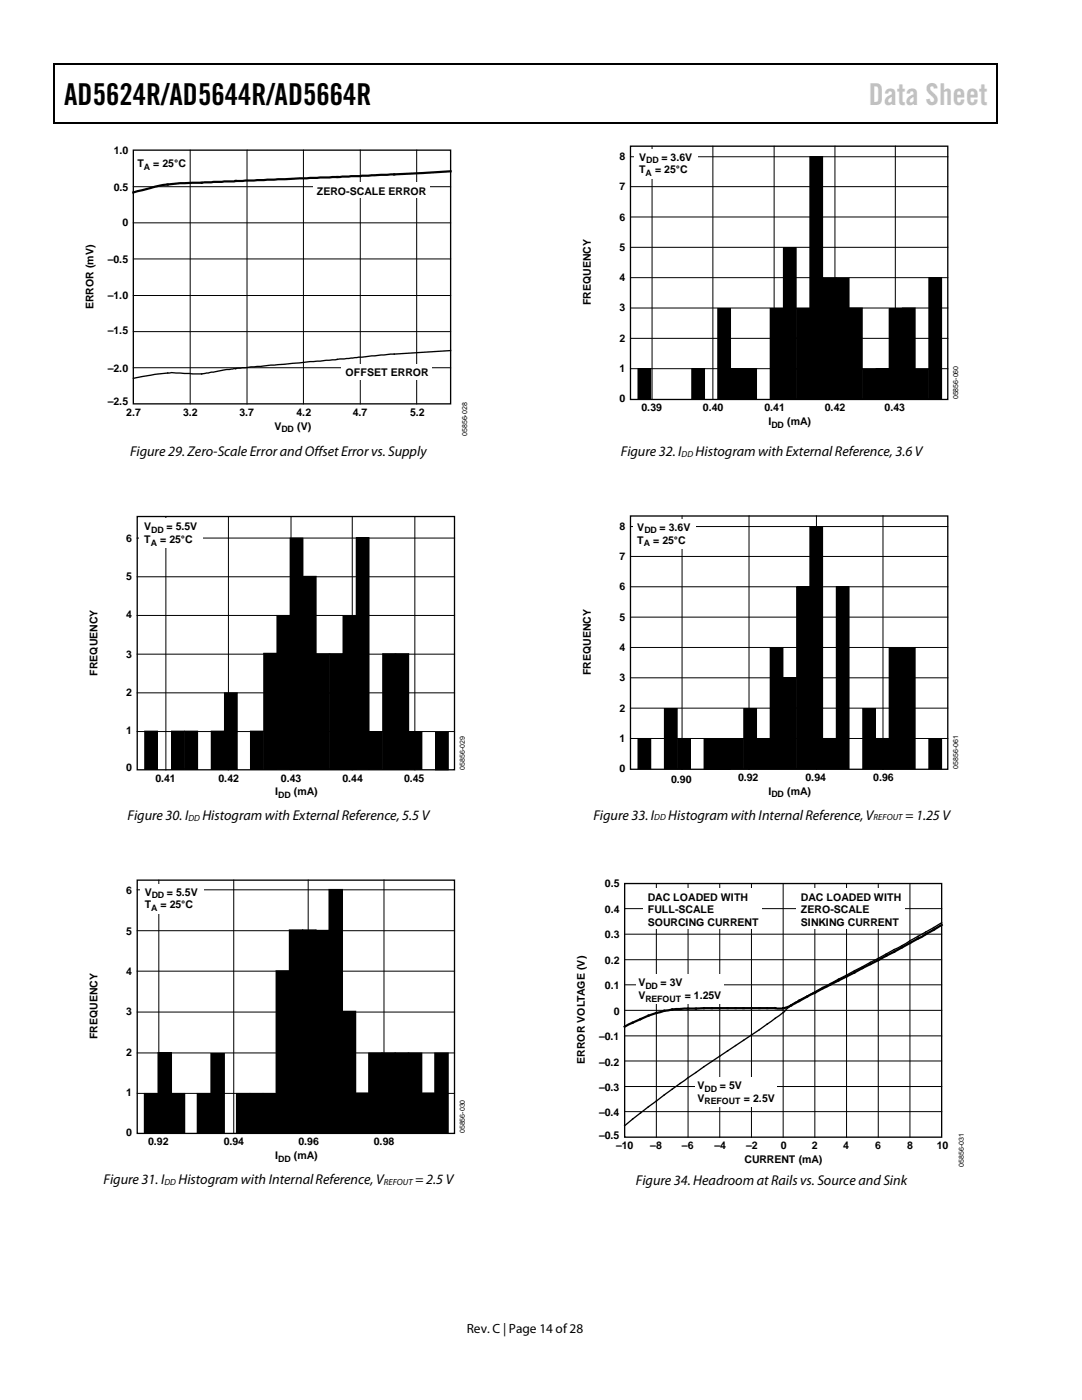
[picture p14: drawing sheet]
<svg xmlns="http://www.w3.org/2000/svg" width="216mm" height="279mm" viewBox="0 0 216 279" stroke-linecap="round" stroke-linejoin="round" font-family="sans-serif">
<defs><g id="words">
<text font-size="6" x="12.8" y="20.9">AD5624R/AD5644R/AD5664R</text>
<text font-size="6" fill="#c1c1c1" x="173.4" y="20.9">Data Sheet</text>
<g font-size="2.8">
<text x="26" y="91.1">Figure 29. Zero-Scale Error and Offset Error vs. Supply</text>
<text x="123.9" y="91">Figure 32. I</text>
<text x="138.8" y="91">Histogram with External Reference, 3.6 V</text>
<text x="25.4" y="163.7">Figure 30. I</text>
<text x="40.4" y="163.7">Histogram with External Reference, 5.5 V</text>
<text x="118.4" y="163.6">Figure 33. I</text>
<text x="133.3" y="163.6">Histogram with Internal Reference, V</text>
<text x="180.6" y="163.6">= 1.25 V</text>
<text x="20.7" y="236.3">Figure 31. I</text>
<text x="35.6" y="236.3">Histogram with Internal Reference, V</text>
<text x="82.8" y="236.3">= 2.5 V</text>
<text x="126.9" y="236.5">Figure 34. Headroom at Rails vs. Source and Sink</text>
</g>
<text font-size="2.7" x="93.1" y="266">Rev. C | Page 14 of28</text>
<g font-size="2.1">
<text x="22.7" y="30.7">1.0</text>
<text x="27.4" y="33.3">T</text>
<text x="30.6" y="33.3">= 25°C</text>
<text x="123.6" y="31.9">8</text>
<text x="127.5" y="32.1">V</text>
<text x="127.5" y="34.6">T</text>
<text x="130.7" y="34.6">= 25°C</text>
<text x="132" y="32.1">= 3.6V</text>
<text x="22.7" y="38">0.5</text>
<text x="63.2" y="38.9">ZERO-SCALE ERROR</text>
<text x="123.6" y="38">7</text>
<text x="24.4" y="45.2">0</text>
<text x="123.6" y="44">6</text>
<text x="21.5" y="52.5">–0.5</text>
<text x="123.6" y="50.1">5</text>
<text x="21.5" y="59.7">–1.0</text>
<text x="123.6" y="56.1">4</text>
<text x="18.7" y="61.7" transform="rotate(-90 18.7 61.7)">ERROR (mV)</text>
<text x="117.9" y="61" transform="rotate(-90 117.9 61)">FREQUENCY</text>
<text x="123.6" y="62.2">3</text>
<text x="21.5" y="66.7">–1.5</text>
<text x="123.6" y="68.2">2</text>
<text x="21.5" y="74.3">–2.0</text>
<text x="68.9" y="75.1">OFFSET ERROR</text>
<text x="123.6" y="74.3">1</text>
<text x="21.5" y="80.9">–2.5</text>
<text x="25.2" y="83">2.7</text>
<text x="36.5" y="83">3.2</text>
<text x="47.8" y="83">3.7</text>
<text x="59.2" y="83">4.2</text>
<text x="70.4" y="83">4.7</text>
<text x="81.8" y="83">5.2</text>
<text x="123.6" y="80.3">0</text>
<text x="128" y="82.1">0.39</text>
<text x="140.3" y="82.1">0.40</text>
<text x="152.5" y="82.1">0.41</text>
<text x="164.6" y="82.1">0.42</text>
<text x="176.5" y="82.1">0.43</text>
<text x="54.7" y="85.8">V</text>
<text x="59.3" y="85.8">(V)</text>
<text x="153.3" y="84.8">I</text>
<text x="157.1" y="84.8">(mA)</text>
<text x="28.8" y="105.9">V</text>
<text x="33.2" y="105.9">= 5.5V</text>
<text x="123.6" y="105.7">8</text>
<text x="127.2" y="105.9">V</text>
<text x="131.6" y="105.9">= 3.6V</text>
<text x="25.2" y="108.3">6</text>
<text x="28.8" y="108.4">T</text>
<text x="32" y="108.4">= 25°C</text>
<text x="123.6" y="111.8">7</text>
<text x="127.2" y="108.5">T</text>
<text x="130.3" y="108.5">= 25°C</text>
<text x="25.2" y="115.7">5</text>
<text x="123.6" y="117.8">6</text>
<text x="25.2" y="123.4">4</text>
<text x="123.6" y="123.9">5</text>
<text x="25.2" y="131.3">3</text>
<text x="123.6" y="129.9">4</text>
<text x="19.4" y="134.9" transform="rotate(-90 19.4 134.9)">FREQUENCY</text>
<text x="117.9" y="134.8" transform="rotate(-90 117.9 134.8)">FREQUENCY</text>
<text x="123.6" y="136">3</text>
<text x="25.2" y="138.8">2</text>
<text x="123.6" y="142">2</text>
<text x="25.2" y="146.5">1</text>
<text x="123.6" y="148.1">1</text>
<text x="25.2" y="153.9">0</text>
<text x="31" y="156">0.41</text>
<text x="43.6" y="156">0.42</text>
<text x="56.1" y="156">0.43</text>
<text x="68.3" y="156">0.44</text>
<text x="80.6" y="156">0.45</text>
<text x="123.6" y="154.1">0</text>
<text x="147.3" y="155.9">0.92</text>
<text x="160.7" y="155.9">0.94</text>
<text x="174.3" y="155.9">0.96</text>
<text x="54.9" y="158.7">I</text>
<text x="58.7" y="158.7">(mA)</text>
<text x="133.9" y="156.2">0.90</text>
<text x="153.3" y="158.6">I</text>
<text x="157.1" y="158.6">(mA)</text>
<text x="25.2" y="178.4">6</text>
<text x="28.9" y="178.8">V</text>
<text x="33.3" y="178.8">= 5.5V</text>
<text x="120.7" y="177">0.5</text>
<text x="129.3" y="179.7">DAC LOADED WITH</text>
<text x="159.8" y="179.7">DAC LOADED WITH</text>
<text x="28.9" y="181.3">T</text>
<text x="32" y="181.3">= 25°C</text>
<text x="120.7" y="182.3">0.4</text>
<text x="129.3" y="182.2">FULL-SCALE</text>
<text x="129.3" y="184.8">SOURCING CURRENT</text>
<text x="159.8" y="182.3">ZERO-SCALE</text>
<text x="159.8" y="184.8">SINKING CURRENT</text>
<text x="25.2" y="186.5">5</text>
<text x="120.7" y="187.2">0.3</text>
<text x="25.2" y="194.6">4</text>
<text x="120.7" y="197.4">0.1</text>
<text x="120.7" y="192.3">0.2</text>
<text x="127.4" y="196.9">V</text>
<text x="131.8" y="196.9">= 3V</text>
<text x="25.2" y="202.6">3</text>
<text x="122.5" y="202.5">0</text>
<text x="127.4" y="199.4">V</text>
<text x="136.6" y="199.4">= 1.25V</text>
<text x="19.4" y="207.4" transform="rotate(-90 19.4 207.4)">FREQUENCY</text>
<text x="119.5" y="207.5">–0.1</text>
<text x="25.2" y="210.7">2</text>
<text x="116.7" y="212.3" transform="rotate(-90 116.7 212.3)">ERROR VOLTAGE (V)</text>
<text x="119.5" y="212.7">–0.2</text>
<text x="25.2" y="218.7">1</text>
<text x="119.5" y="217.6">–0.3</text>
<text x="139.2" y="217.3">V</text>
<text x="139.2" y="219.9">V</text>
<text x="143.6" y="217.3">= 5V</text>
<text x="148.4" y="219.9">= 2.5V</text>
<text x="25.2" y="226.8">0</text>
<text x="119.5" y="227.2">–0.5</text>
<text x="119.5" y="222.8">–0.4</text>
<text x="29.6" y="228.5">0.92</text>
<text x="44.6" y="228.5">0.94</text>
<text x="54.9" y="231.3">I</text>
<text x="58.7" y="231.3">(mA)</text>
<text x="59.6" y="228.5">0.96</text>
<text x="74.6" y="228.5">0.98</text>
<text x="122.9" y="229.3">–10</text>
<text x="129.8" y="229.3">–8</text>
<text x="136.1" y="229.3">–6</text>
<text x="142.5" y="229.3">–4</text>
<text x="148.6" y="232.1">CURRENT (mA)</text>
<text x="148.9" y="229.3">–2</text>
<text x="155.8" y="229.3">0</text>
<text x="162" y="229.3">2</text>
<text x="168.2" y="229.3">4</text>
<text x="174.7" y="229.3">6</text>
<text x="181" y="229.3">8</text>
<text x="186.9" y="229.3">10</text>
</g>
<g font-size="1.8">
<text x="28.7" y="33.9">A</text>
<text x="128.8" y="35.1">A</text>
<text x="128.9" y="32.6">DD</text>
<text x="56.1" y="86.3">DD</text>
<text x="153.9" y="85.4">DD</text>
<text x="136" y="91.2">DD</text>
<text x="30.2" y="106.4">DD</text>
<text x="128.6" y="106.5">DD</text>
<text x="30.1" y="108.9">A</text>
<text x="128.5" y="109">A</text>
<text x="55.5" y="159.3">DD</text>
<text x="153.9" y="159.2">DD</text>
<text x="37.6" y="163.9">DD</text>
<text x="130.6" y="163.7">DD</text>
<text x="174.3" y="163.7">REFOUT</text>
<text x="30.3" y="179.3">DD</text>
<text x="30.2" y="181.8">A</text>
<text x="128.8" y="197.4">DD</text>
<text x="128.8" y="199.9">REFOUT</text>
<text x="140.6" y="217.8">DD</text>
<text x="140.6" y="220.4">REFOUT</text>
<text x="55.5" y="231.8">DD</text>
<text x="32.8" y="236.4">DD</text>
<text x="76.6" y="236.4">REFOUT</text>
</g>
<g font-size="1.4">
<text x="191.2" y="79.7" transform="rotate(-90 191.2 79.7)">05856-060</text>
<text x="93.2" y="87.1" transform="rotate(-90 93.2 87.1)">05856-028</text>
<text x="92.7" y="153.6" transform="rotate(-90 92.7 153.6)">05856-029</text>
<text x="191.2" y="153.5" transform="rotate(-90 191.2 153.5)">05856-061</text>
<text x="92.7" y="226.2" transform="rotate(-90 92.7 226.2)">05856-030</text>
<text x="192.3" y="232.9" transform="rotate(-90 192.3 232.9)">05856-031</text>
</g>
</g></defs>
<path d="M10.7 12.7h.2v1h-.2zM10.7 12.7h.2v.3h-.2zM133.5 12.7h.2v.3h-.2zM198.9 12.7h.2v1h-.2zM198.9 12.7h.2v.3h-.2zM10.7 24.4h.2v.2h-.2zM133.2 24.4h.3v.2h-.3zM198.9 24.4h.2v.2h-.2z" fill="#000"/>
<path d="M10.8 13.7v10.7M10.9 12.8h122.6M133.7 12.8h65.2M199 13.7v10.7M10.9 24.5h188" fill="none" stroke="#000" stroke-width=".25"/>
<path d="M26.6 37.3h63.3M37.9 30v50.6M49.3 30v50.6M60.5 30v50.6M71.9 30v50.6M83.1 30v50.6M26.6 59h63.3M26.6 51.7h63.3M26.6 44.5h63.3M26.6 73.4h63.3M26.6 66.2h63.3" fill="none" stroke="#000" stroke-width=".2"/>
<path d="M26.6 30h63.3v50.6h-63.3zM89.9 70l-11.9 .7-11.1 1.1-16.8 1.4-5.4 .6a28.3 28.3 0 0 1-10.4 .6h-.5a40.1 40.1 0 0 0-7.2 1.1" fill="none" stroke="#000" stroke-width=".26"/>
<path d="M89.9 34.2l-18 1-31.7 1.3a39.6 39.6 0 0 0-13.6 1.9" fill="none" stroke="#000" stroke-width=".44"/>
<g fill="#fff">
<path d="M62.4 36.5h23.3v3h-23.3z"/>
<path d="M68.1 72.8h18.1v3.1h-18.1z"/>
</g>
<path d="M27.4 107.4h63.3M27.4 115.1h63.3M33.1 103.1v50.5M45.6 103.1v50.5M58.1 103.1v50.5M70.3 103.1v50.5M82.8 103.1v50.5M27.4 122.8h63.3M27.4 130.6h63.3M27.4 138.3h63.3M27.4 146h63.3" fill="none" stroke="#000" stroke-width=".2"/>
<path d="M27.4 103.1h63.3v50.5h-63.3z" fill="none" stroke="#000" stroke-width=".26"/>
<path d="M27.9 103.4h12.6v6h-12.6z" fill="#fff"/>
<g fill="#000">
<path d="M57.9 107.4h2.5v46.1h-2.5zM60.5 115h2.6v38.5h-2.6zM71.1 107.3h2.5v46.2h-2.5zM44.8 138.3h2.5v15.2h-2.5zM52.6 130.4h2.6v23.1h-2.6zM55.3 122.8h2.5v30.7h-2.5zM63.2 130.5h2.5v23h-2.5zM65.8 130.5h2.6v23h-2.6zM68.4 122.9h2.6v30.6h-2.6zM76.4 130.5h2.5v23h-2.5zM79 130.5h2.5v23h-2.5zM28.9 145.9h2.5v7.6h-2.5z"/>
<path d="M34.2 145.9h2.6v7.6h-2.6zM36.9 145.9h2.5v7.6h-2.5zM42.2 145.9h2.5v7.6h-2.5zM50 145.9h2.5v7.6h-2.5zM73.7 146h2.6v7.5h-2.6zM81.6 146h2.6v7.5h-2.6zM86.9 146.2h2.6v7.4h-2.6z"/>
</g>
<g fill="none" stroke="#000" stroke-width=".2">
<path d="M57.9 107.4h2.5v46.1h-2.5zM60.5 115h2.6v38.5h-2.6zM71.1 107.3h2.5v46.2h-2.5zM44.8 138.3h2.5v15.2h-2.5zM52.6 130.4h2.6v23.1h-2.6zM55.3 122.8h2.5v30.7h-2.5zM63.2 130.5h2.5v23h-2.5zM65.8 130.5h2.6v23h-2.6zM68.4 122.9h2.6v30.6h-2.6zM76.4 130.5h2.5v23h-2.5zM79 130.5h2.5v23h-2.5zM28.9 145.9h2.5v7.6h-2.5z"/>
<path d="M34.2 145.9h2.6v7.6h-2.6zM36.9 145.9h2.5v7.6h-2.5zM42.2 145.9h2.5v7.6h-2.5zM50 145.9h2.5v7.6h-2.5zM73.7 146h2.6v7.5h-2.6zM81.6 146h2.6v7.5h-2.6zM86.9 146.2h2.6v7.4h-2.6zM27.4 177.6h63.3M31.7 175.7v50.5M46.6 175.7v50.5M61.5 175.7v50.5M76.6 175.7v50.5"/>
<path d="M27.4 185.7h63.3M27.4 193.8h63.3M27.4 202h63.3M27.4 210.1h63.3M27.4 218.2h63.3"/>
</g>
<path d="M27.4 175.7h63.3v50.5h-63.3z" fill="none" stroke="#000" stroke-width=".26"/>
<path d="M28 176.4h12.6v5.9h-12.6z" fill="#fff"/>
<g fill="#000">
<path d="M65.7 177.6h2.6v48.5h-2.6zM55.2 193.8h2.5v32.3h-2.5zM57.8 185.7h2.6v40.4h-2.6zM60.4 185.7h2.6v40.4h-2.6zM63.1 185.7h2.5v40.4h-2.5zM28.9 218.3h2.5v7.8h-2.5zM31.6 210.1h2.6v16h-2.6zM34.2 218.3h2.6v7.8h-2.6zM39.4 218.3h2.6v7.8h-2.6zM42.2 210.3h2.5v15.8h-2.5zM47.3 218.3h2.5v7.8h-2.5zM49.9 218.3h2.5v7.8h-2.5z"/>
<path d="M52.5 218.3h2.6v7.8h-2.6zM68.4 201.9h2.5v24.2h-2.5zM71 218.2h2.5v7.9h-2.5zM73.6 210.2h2.6v15.8h-2.6zM76.3 210.2h2.5v15.9h-2.5zM78.9 210.2h2.6v15.9h-2.6zM81.5 210.2h2.6v15.9h-2.6zM84.2 218.2h2.5v7.9h-2.5zM86.8 210.2h2.6v15.9h-2.6z"/>
</g>
<g fill="none" stroke="#000" stroke-width=".35">
<path d="M65.7 177.6h2.6v48.5h-2.6zM55.2 193.8h2.5v32.3h-2.5zM57.8 185.7h2.6v40.4h-2.6zM60.4 185.7h2.6v40.4h-2.6zM63.1 185.7h2.5v40.4h-2.5zM28.9 218.3h2.5v7.8h-2.5zM31.6 210.1h2.6v16h-2.6zM34.2 218.3h2.6v7.8h-2.6zM39.4 218.3h2.6v7.8h-2.6zM42.2 210.3h2.5v15.8h-2.5zM47.3 218.3h2.5v7.8h-2.5zM49.9 218.3h2.5v7.8h-2.5z"/>
<path d="M52.5 218.3h2.6v7.8h-2.6zM68.4 201.9h2.5v24.2h-2.5zM71 218.2h2.5v7.9h-2.5zM73.6 210.2h2.6v15.8h-2.6zM76.3 210.2h2.5v15.9h-2.5zM78.9 210.2h2.6v15.9h-2.6zM81.5 210.2h2.6v15.9h-2.6zM84.2 218.2h2.5v7.9h-2.5zM86.8 210.2h2.6v15.9h-2.6z"/>
</g>
<g fill="none" stroke="#000" stroke-width=".2">
<path d="M125.8 31.3h63.3M125.8 37.3h63.3M130.1 29.2v50.5M142.2 29.2v50.5M154.5 29.2v50.5M166.6 29.2v50.5M178.7 29.2v50.5M125.8 49.4h63.3M125.8 43.3h63.3M125.8 55.4h63.3M125.8 73.6h63.3M125.8 67.5h63.3"/>
<path d="M125.8 61.5h63.3"/>
</g>
<path d="M125.8 29.2h63.3v50.5h-63.3z" fill="none" stroke="#000" stroke-width=".26"/>
<path d="M126.7 29.7h12.6v6h-12.6z" fill="#fff"/>
<g fill="#000">
<path d="M161.6 31.3h2.5v48.3h-2.5zM156.3 49.4h2.6v30.2h-2.6zM164.2 55.5h2.6v24.1h-2.6zM166.9 55.5h2.5v24.1h-2.5zM185.3 55.4h2.6v24.2h-2.6zM127.3 73.6h2.5v6h-2.5zM138 73.6h2.6v6h-2.6zM143.2 61.6h2.6v18h-2.6zM145.9 73.6h2.5v6h-2.5zM148.4 73.6h2.6v6h-2.6zM153.7 61.6h2.5v18h-2.5zM159 61.6h2.5v18h-2.5z"/>
<path d="M169.5 61.5h2.6v18.1h-2.6zM172.1 73.7h2.6v5.9h-2.6zM174.8 73.6h2.5v6h-2.5zM177.4 61.6h2.6v18h-2.6zM180.1 61.5h2.5v18.1h-2.5zM182.7 73.7h2.5v5.9h-2.5z"/>
</g>
<g fill="none" stroke="#000" stroke-width=".2">
<path d="M161.6 31.3h2.5v48.3h-2.5zM156.3 49.4h2.6v30.2h-2.6zM164.2 55.5h2.6v24.1h-2.6zM166.9 55.5h2.5v24.1h-2.5zM185.3 55.4h2.6v24.2h-2.6zM127.3 73.6h2.5v6h-2.5zM138 73.6h2.6v6h-2.6zM143.2 61.6h2.6v18h-2.6zM145.9 73.6h2.5v6h-2.5zM148.4 73.6h2.6v6h-2.6zM153.7 61.6h2.5v18h-2.5zM159 61.6h2.5v18h-2.5z"/>
<path d="M169.5 61.5h2.6v18.1h-2.6zM172.1 73.7h2.6v5.9h-2.6zM174.8 73.6h2.5v6h-2.5zM177.4 61.6h2.6v18h-2.6zM180.1 61.5h2.5v18.1h-2.5zM182.7 73.7h2.5v5.9h-2.5zM125.8 117.1h63.3M125.8 105.1h63.3M125.8 111.1h63.3M136.1 103v50.5M149.5 103v50.5M162.9 103v50.5"/>
<path d="M176.2 103v50.5M125.8 135.3h63.3M125.8 123.2h63.3M125.8 129.2h63.3M125.8 147.4h63.3M125.8 141.3h63.3"/>
</g>
<path d="M125.8 103h63.3v50.5h-63.3z" fill="none" stroke="#000" stroke-width=".26"/>
<path d="M126.3 103.5h12.5v6h-12.5z" fill="#fff"/>
<g fill="#000">
<path d="M159 117.1h2.5v36.3h-2.5zM161.6 105.1h2.5v48.3h-2.5zM166.9 117.1h2.5v36.3h-2.5zM153.7 129.3h2.5v24.1h-2.5zM156.3 135.3h2.6v18.1h-2.6zM177.4 129.3h2.6v24.1h-2.6zM180.1 129.3h2.5v24.1h-2.5zM127.3 147.4h2.5v6h-2.5zM132.6 141.4h2.5v12h-2.5zM135.2 147.4h2.6v6h-2.6zM140.5 147.5h2.5v6h-2.5zM143.1 147.5h2.6v6h-2.6z"/>
<path d="M145.8 147.5h2.5v5.9h-2.5zM148.4 141.4h2.6v12h-2.6zM151 147.5h2.6v5.9h-2.6zM164.2 147.4h2.6v6h-2.6zM172.1 141.4h2.6v12h-2.6zM174.8 147.4h2.5v6h-2.5zM185.3 147.5h2.6v5.9h-2.6z"/>
</g>
<g fill="none" stroke="#000" stroke-width=".2">
<path d="M159 117.1h2.5v36.3h-2.5zM161.6 105.1h2.5v48.3h-2.5zM166.9 117.1h2.5v36.3h-2.5zM153.7 129.3h2.5v24.1h-2.5zM156.3 135.3h2.6v18.1h-2.6zM177.4 129.3h2.6v24.1h-2.6zM180.1 129.3h2.5v24.1h-2.5zM127.3 147.4h2.5v6h-2.5zM132.6 141.4h2.5v12h-2.5zM135.2 147.4h2.6v6h-2.6zM140.5 147.5h2.5v6h-2.5zM143.1 147.5h2.6v6h-2.6z"/>
<path d="M145.8 147.5h2.5v5.9h-2.5zM148.4 141.4h2.6v12h-2.6zM151 147.5h2.6v5.9h-2.6zM164.2 147.4h2.6v6h-2.6zM172.1 141.4h2.6v12h-2.6zM174.8 147.4h2.5v6h-2.5zM185.3 147.5h2.6v5.9h-2.6zM131 176.3v50.6M137.3 176.3v50.6M143.6 176.3v50.6M149.9 176.3v50.6M156.3 176.3v50.6"/>
<path d="M162.6 176.3v50.6M168.9 176.3v50.6M175.2 176.3v50.6M181.6 176.3v50.6M124.6 196.5h63.3M124.6 191.5h63.3M124.6 186.4h63.3M124.6 181.3h63.3M124.6 216.8h63.3M124.6 211.7h63.3M124.6 206.7h63.3M124.6 201.6h63.3"/>
<path d="M124.6 221.9h63.3"/>
</g>
<path d="M124.6 176.3h63.3v50.6h-63.3zM187.9 184.2l-8.7 5-20.1 10.7a6.2 6.2 0 0 0-2.6 2l-5 3.6-5.5 3.7a231.9 231.9 0 0 0-15 10.5l-6.4 5" fill="none" stroke="#000" stroke-width=".26"/>
<path d="M187.9 184.6a148 148 0 0 1-12.7 7l-16.1 8.4a5.8 5.8 0 0 1-4.4 1.2h-14.2a44.8 44.8 0 0 0-8 .5 37.1 37.1 0 0 0-7.9 3.2" fill="none" stroke="#000" stroke-width=".44"/>
<g fill="#fff">
<path d="M126.9 194.4h17.4v6h-17.4z"/>
<path d="M138.7 214.9h16.2v6h-16.2z"/>
<path d="M158.9 177.3h21.7v8.1h-21.7z"/>
<path d="M128.4 177.3h23.7v8h-23.7z"/>
</g>
<use href="#words"/>
</svg>
